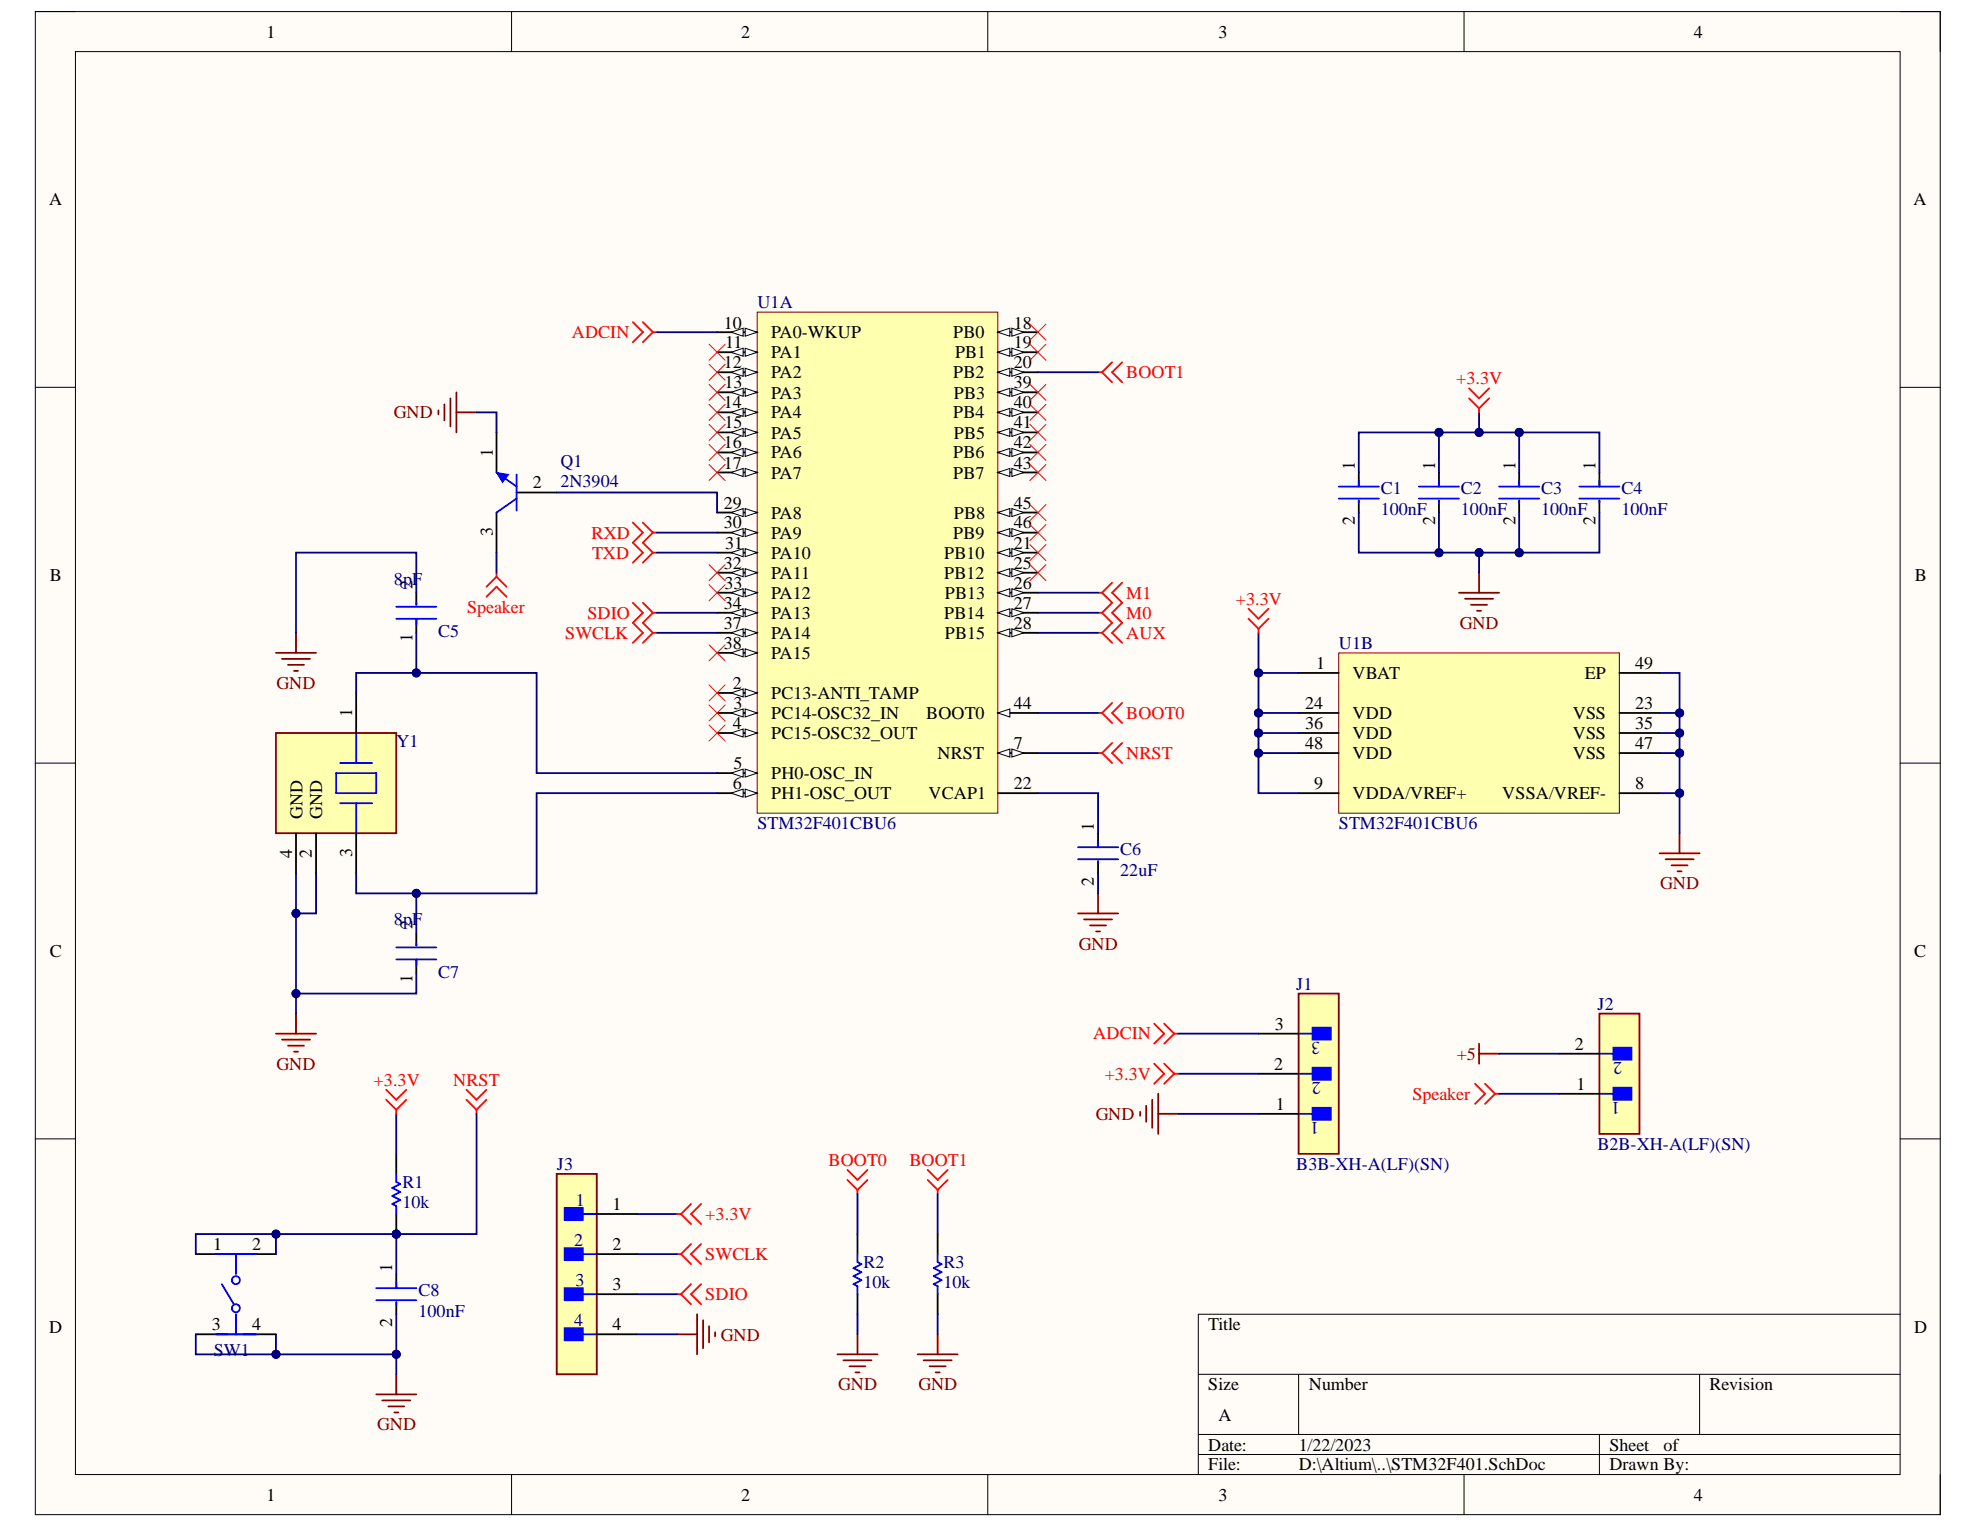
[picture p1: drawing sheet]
<svg xmlns="http://www.w3.org/2000/svg" width="279mm" height="216mm" viewBox="0 0 279 216" stroke-linecap="round" stroke-linejoin="round" font-family="sans-serif">
<defs><g id="words">
<g font-size="2.5">
<text x="37.6" y="5.3">1</text>
<text x="104.6" y="5.3">2</text>
<text x="171.9" y="5.3">3</text>
<text x="239" y="5.3">4</text>
<text x="6.9" y="29">A</text>
<text x="270" y="29">A</text>
<text x="102.1" y="46.4">10</text>
<text x="108.8" y="47.7">PA0-WKUP</text>
<text x="134.5" y="47.7">PB0</text>
<text x="143" y="46.4">18</text>
<text x="102.1" y="51.9">12</text>
<text x="102.3" y="49.1">11</text>
<text x="108.8" y="50.6">PA1</text>
<text x="108.8" y="53.4">PA2</text>
<text x="134.5" y="53.4">PB2</text>
<text x="134.8" y="50.6">PB1</text>
<text x="143" y="49.1">19</text>
<text x="143" y="51.9">20</text>
<text x="102.1" y="57.6">14</text>
<text x="102.2" y="54.8">13</text>
<text x="108.8" y="56.2">PA3</text>
<text x="108.8" y="59">PA4</text>
<text x="134.5" y="59">PB4</text>
<text x="134.6" y="56.2">PB3</text>
<text x="143" y="54.8">39</text>
<text x="143" y="57.6">40</text>
<text x="69.5" y="64.4" transform="rotate(-90 69.5 64.4)">1</text>
<text x="102.1" y="63.3">16</text>
<text x="102.2" y="60.5">15</text>
<text x="108.8" y="61.9">PA5</text>
<text x="108.8" y="64.7">PA6</text>
<text x="134.5" y="64.7">PB6</text>
<text x="134.6" y="61.9">PB5</text>
<text x="143" y="60.5">41</text>
<text x="143" y="63.3">42</text>
<text x="75.2" y="68.9">2</text>
<text x="102.1" y="66.1">17</text>
<text x="102.1" y="71.8">29</text>
<text x="108.8" y="67.6">PA7</text>
<text x="134.5" y="67.6">PB7</text>
<text x="143" y="66.1">43</text>
<text x="143" y="71.8">45</text>
<text x="191.2" y="66.4" transform="rotate(-90 191.2 66.4)">1</text>
<text x="202.5" y="66.4" transform="rotate(-90 202.5 66.4)">1</text>
<text x="213.8" y="66.4" transform="rotate(-90 213.8 66.4)">1</text>
<text x="225.2" y="66.4" transform="rotate(-90 225.2 66.4)">1</text>
<text x="69.5" y="75.7" transform="rotate(-90 69.5 75.7)">3</text>
<text x="102.1" y="74.6">30</text>
<text x="102.3" y="77.4">31</text>
<text x="108.8" y="73.2">PA8</text>
<text x="108.8" y="76">PA9</text>
<text x="134.5" y="76">PB9</text>
<text x="134.6" y="73.2">PB8</text>
<text x="143" y="77.4">21</text>
<text x="143" y="74.6">46</text>
<text x="191.2" y="74.1" transform="rotate(-90 191.2 74.1)">2</text>
<text x="202.5" y="74.1" transform="rotate(-90 202.5 74.1)">2</text>
<text x="213.8" y="74.1" transform="rotate(-90 213.8 74.1)">2</text>
<text x="225.2" y="74.1" transform="rotate(-90 225.2 74.1)">2</text>
<text x="7" y="82">B</text>
<text x="58.2" y="83.1" transform="rotate(-90 58.2 83.1)">2</text>
<text x="102.1" y="80.2">32</text>
<text x="102.2" y="83.1">33</text>
<text x="108.8" y="78.9">PA10</text>
<text x="108.8" y="81.7">PA11</text>
<text x="133.2" y="78.9">PB10</text>
<text x="133.2" y="81.7">PB12</text>
<text x="143" y="80.2">25</text>
<text x="143" y="83.1">26</text>
<text x="270.2" y="82">B</text>
<text x="102.1" y="85.9">34</text>
<text x="102.1" y="88.8">37</text>
<text x="108.8" y="84.5">PA12</text>
<text x="108.8" y="87.3">PA13</text>
<text x="133.2" y="87.3">PB14</text>
<text x="133.3" y="84.5">PB13</text>
<text x="143" y="85.9">27</text>
<text x="143" y="88.8">28</text>
<text x="58.2" y="90.5" transform="rotate(-90 58.2 90.5)">1</text>
<text x="102.1" y="91.5">38</text>
<text x="108.8" y="90.2">PA14</text>
<text x="108.8" y="93">PA15</text>
<text x="133.3" y="90.2">PB15</text>
<text x="185.7" y="94.4">1</text>
<text x="190.9" y="95.8">VBAT</text>
<text x="223.6" y="95.8">EP</text>
<text x="230.7" y="94.4">49</text>
<text x="49.7" y="101.2" transform="rotate(-90 49.7 101.2)">1</text>
<text x="103.4" y="97.2">2</text>
<text x="103.5" y="100.1">3</text>
<text x="108.8" y="98.6">PC13-ANTI_TAMP</text>
<text x="108.8" y="101.5">PC14-OSC32_IN</text>
<text x="130.7" y="101.5">BOOT0</text>
<text x="143" y="100.1">44</text>
<text x="184.2" y="100.1">24</text>
<text x="190.9" y="101.5">VDD</text>
<text x="222" y="101.5">VSS</text>
<text x="230.7" y="100.1">23</text>
<text x="103.4" y="102.9">4</text>
<text x="108.8" y="104.3">PC15-OSC32_OUT</text>
<text x="132.3" y="107.2">NRST</text>
<text x="143" y="105.7">7</text>
<text x="184.2" y="102.9">36</text>
<text x="184.2" y="105.7">48</text>
<text x="190.9" y="104.3">VDD</text>
<text x="190.9" y="107.2">VDD</text>
<text x="222" y="104.3">VSS</text>
<text x="222" y="107.2">VSS</text>
<text x="230.7" y="102.9">35</text>
<text x="230.7" y="105.7">47</text>
<text x="103.4" y="111.4">6</text>
<text x="103.5" y="108.5">5</text>
<text x="108.8" y="109.9">PH0-OSC_IN</text>
<text x="108.8" y="112.7">PH1-OSC_OUT</text>
<text x="131" y="112.7">VCAP1</text>
<text x="143" y="111.4">22</text>
<text x="185.5" y="111.4">9</text>
<text x="190.9" y="112.7">VDDA/VREF+</text>
<text x="212" y="112.7">VSSA/VREF-</text>
<text x="230.7" y="111.4">8</text>
<text x="42.7" y="115.6" transform="rotate(-90 42.7 115.6)">GND</text>
<text x="45.5" y="115.6" transform="rotate(-90 45.5 115.6)">GND</text>
<text x="154.4" y="117.3" transform="rotate(-90 154.4 117.3)">1</text>
<text x="41.2" y="121" transform="rotate(-90 41.2 121)">4</text>
<text x="44" y="121" transform="rotate(-90 44 121)">2</text>
<text x="49.7" y="120.9" transform="rotate(-90 49.7 120.9)">3</text>
<text x="154.4" y="125" transform="rotate(-90 154.4 125)">2</text>
<text x="58.2" y="131.1" transform="rotate(-90 58.2 131.1)">2</text>
<text x="7" y="135">C</text>
<text x="270.1" y="135">C</text>
<text x="58.2" y="138.7" transform="rotate(-90 58.2 138.7)">1</text>
<text x="179.9" y="145.3">3</text>
<text x="222.2" y="148.1">2</text>
<text x="179.8" y="151">2</text>
<text x="222.5" y="153.8">1</text>
<text x="180" y="156.6">1</text>
<text x="86.4" y="170.8">1</text>
<text x="30.1" y="176.4">1</text>
<text x="35.6" y="176.4">2</text>
<text x="55.3" y="179.5" transform="rotate(-90 55.3 179.5)">1</text>
<text x="86.4" y="176.4">2</text>
<text x="86.4" y="182.1">3</text>
<text x="6.9" y="188.1">D</text>
<text x="29.9" y="187.7">3</text>
<text x="35.6" y="187.7">4</text>
<text x="55.3" y="187.2" transform="rotate(-90 55.3 187.2)">2</text>
<text x="86.4" y="187.7">4</text>
<text x="170.5" y="187.7">Title</text>
<text x="270.1" y="188.1">D</text>
<text x="170.5" y="196.2">Size</text>
<text x="184.7" y="196.2">Number</text>
<text x="241.2" y="196.2">Revision</text>
<text x="171.9" y="200.5">A</text>
<text x="170.5" y="204.7">Date:</text>
<text x="170.5" y="207.5">File:</text>
<text x="183.3" y="204.7">1/22/2023</text>
<text x="183.3" y="207.5">D:\Altium\..\STM32F401.SchDoc</text>
<text x="227.1" y="204.7">Sheet</text>
<text x="227.1" y="207.5">Drawn By:</text>
<text x="234.7" y="204.7">of</text>
<text x="37.6" y="211.8">1</text>
<text x="104.6" y="211.8">2</text>
<text x="171.9" y="211.8">3</text>
<text x="239" y="211.8">4</text>
</g>
<g font-size="2.5" fill="#f00">
<text x="80.7" y="47.7">ADCIN</text>
<text x="158.9" y="53.4">BOOT1</text>
<text x="205.5" y="54.2">+3.3V</text>
<text x="83.5" y="76">RXD</text>
<text x="83.6" y="78.9">TXD</text>
<text x="65.9" y="86.5">Speaker</text>
<text x="82.9" y="87.3">SDIO</text>
<text x="158.9" y="84.5">M1</text>
<text x="158.9" y="87.3">M0</text>
<text x="174.4" y="85.4">+3.3V</text>
<text x="79.8" y="90.2">SWCLK</text>
<text x="158.9" y="90.2">AUX</text>
<text x="158.9" y="101.5">BOOT0</text>
<text x="158.9" y="107.2">NRST</text>
<text x="154.3" y="146.7">ADCIN</text>
<text x="52.7" y="153.2">+3.3V</text>
<text x="64" y="153.2">NRST</text>
<text x="155.9" y="152.3">+3.3V</text>
<text x="199.3" y="155.2">Speaker</text>
<text x="116.9" y="164.5">BOOT0</text>
<text x="128.3" y="164.5">BOOT1</text>
<text x="99.5" y="172.2">+3.3V</text>
<text x="99.5" y="177.8">SWCLK</text>
<text x="99.5" y="183.5">SDIO</text>
</g>
<g font-size="2.5" fill="#000080">
<text x="106.9" y="43.5">U1A</text>
<text x="79.1" y="65.9">Q1</text>
<text x="79.1" y="68.7">2N3904</text>
<text x="194.8" y="69.8">C1</text>
<text x="206.2" y="69.8">C2</text>
<text x="217.5" y="69.8">C3</text>
<text x="228.8" y="69.8">C4</text>
<text x="194.8" y="72.6">100nF</text>
<text x="206.2" y="72.6">100nF</text>
<text x="217.5" y="72.6">100nF</text>
<text x="228.8" y="72.6">100nF</text>
<text x="55.6" y="82.5">8pF</text>
<text x="61.8" y="89.9">C5</text>
<text x="188.9" y="91.5">U1B</text>
<text x="55.9" y="105.4">Y1</text>
<text x="106.9" y="117">STM32F401CBU6</text>
<text x="188.9" y="117">STM32F401CBU6</text>
<text x="158.1" y="120.7">C6</text>
<text x="158.1" y="123.5">22uF</text>
<text x="55.6" y="130.6">8pF</text>
<text x="61.8" y="138">C7</text>
<text x="182.9" y="139.7">J1</text>
<text x="225.4" y="142.5">J2</text>
<text x="186.3" y="147" transform="rotate(-180 186.3 147)">3</text>
<text x="228.9" y="149.8" transform="rotate(-180 228.9 149.8)">2</text>
<text x="186.4" y="152.7" transform="rotate(-180 186.4 152.7)">2</text>
<text x="228.6" y="155.5" transform="rotate(-180 228.6 155.5)">1</text>
<text x="186.1" y="158.3" transform="rotate(-180 186.1 158.3)">1</text>
<text x="56.8" y="167.6">R1</text>
<text x="78.6" y="165.1">J3</text>
<text x="182.9" y="165.1">B3B-XH-A(LF)(SN)</text>
<text x="225.4" y="162.3">B2B-XH-A(LF)(SN)</text>
<text x="56.8" y="170.5">10k</text>
<text x="81.3" y="170.2">1</text>
<text x="81" y="175.8">2</text>
<text x="121.8" y="178.9">R2</text>
<text x="133.2" y="178.9">R3</text>
<text x="59.1" y="182.9">C8</text>
<text x="59.1" y="185.8">100nF</text>
<text x="81.2" y="181.5">3</text>
<text x="121.8" y="181.8">10k</text>
<text x="133.2" y="181.8">10k</text>
<text x="30.2" y="191.4">SW1</text>
<text x="81" y="187.1">4</text>
</g>
<g font-size="2.5" fill="#800000">
<text x="55.6" y="59">GND</text>
<text x="206" y="88.8">GND</text>
<text x="39" y="97.2">GND</text>
<text x="234.3" y="125.5">GND</text>
<text x="152.3" y="134">GND</text>
<text x="205.6" y="149.6">+5</text>
<text x="39" y="151">GND</text>
<text x="154.6" y="158">GND</text>
<text x="101.7" y="189.2">GND</text>
<text x="118.3" y="196.2">GND</text>
<text x="129.6" y="196.2">GND</text>
<text x="53.2" y="201.8">GND</text>
</g>
</g></defs>
<path d="M5 1.6h268.8v212.1h-268.8z" fill-rule="evenodd" fill="#fffcf8"/>
<path d="M5 1.6h268.8v212.1h-268.8z" fill="none" stroke="#000" stroke-width=".14"/>
<path d="M10.6 7.3h257.5v200.8h-257.5z" fill-rule="evenodd" fill="#fffcf8"/>
<g fill="none" stroke="#000" stroke-width=".14">
<path d="M5 1.6h5.6M10.6 7.3h257.5v200.8h-257.5zM72.2 1.6v5.7M139.4 1.6v5.7M206.6 1.6v5.7M268.1 1.6h5.7v5.7M5 54.7h5.6M268.1 54.7h5.7M5 107.7h5.6M268.1 107.7h5.7M5 160.7h5.6M268.1 160.7h5.7"/>
<path d="M169.1 193.9h99M183.2 193.9v8.5M239.8 193.9v8.5M268.1 185.5h-99v22.6M72.2 208.1v5.6M139.4 208.1v5.6M169.1 202.4h99M169.1 205.2h99M206.6 208.1v5.6M225.7 202.4v5.7M273.8 208.1v5.6"/>
</g>
<path d="M106.8 44h34v70.7h-34z" fill-rule="evenodd" fill="#ffffb0"/>
<path d="M106.8 44h34v70.7h-34z" fill="none" stroke="#800000" stroke-width=".14"/>
<path d="M101.2 46.9h5.6" fill="none" stroke="#000" stroke-width=".25"/>
<path d="M105.2 46.3l1.6 .6-1.6 .5z" fill="#f8fcff"/>
<path d="M105.2 46.3l1.6 .6-1.6 .5z" fill="none" stroke="#000" stroke-width=".14"/>
<path d="M103.2 46.9l1.7-.6v1.1z" fill="#f8fcff"/>
<path d="M103.2 46.9l1.7-.6v1.1z" fill="none" stroke="#000" stroke-width=".14"/>
<path d="M101.2 49.7h5.6" fill="none" stroke="#000" stroke-width=".25"/>
<path d="M105.2 49.1l1.6 .6-1.6 .6z" fill="#f8fcff"/>
<path d="M105.2 49.1l1.6 .6-1.6 .6z" fill="none" stroke="#000" stroke-width=".14"/>
<path d="M103.2 49.7l1.7-.6v1.2z" fill="#f8fcff"/>
<path d="M103.2 49.7l1.7-.6v1.2z" fill="none" stroke="#000" stroke-width=".14"/>
<path d="M101.2 52.5h5.6" fill="none" stroke="#000" stroke-width=".25"/>
<path d="M105.2 52l1.6 .5-1.6 .6z" fill="#f8fcff"/>
<path d="M105.2 52l1.6 .5-1.6 .6z" fill="none" stroke="#000" stroke-width=".14"/>
<path d="M103.2 52.5l1.7-.5v1.1z" fill="#f8fcff"/>
<path d="M103.2 52.5l1.7-.5v1.1z" fill="none" stroke="#000" stroke-width=".14"/>
<path d="M101.2 55.4h5.6" fill="none" stroke="#000" stroke-width=".25"/>
<path d="M105.2 54.8l1.6 .6-1.6 .5z" fill="#f8fcff"/>
<path d="M105.2 54.8l1.6 .6-1.6 .5z" fill="none" stroke="#000" stroke-width=".14"/>
<path d="M103.2 55.4l1.7-.6v1.1z" fill="#f8fcff"/>
<path d="M103.2 55.4l1.7-.6v1.1z" fill="none" stroke="#000" stroke-width=".14"/>
<path d="M101.2 58.2h5.6" fill="none" stroke="#000" stroke-width=".25"/>
<path d="M105.2 57.6l1.6 .6-1.6 .6z" fill="#f8fcff"/>
<path d="M105.2 57.6l1.6 .6-1.6 .6z" fill="none" stroke="#000" stroke-width=".14"/>
<path d="M103.2 58.2l1.7-.6v1.2z" fill="#f8fcff"/>
<path d="M103.2 58.2l1.7-.6v1.2z" fill="none" stroke="#000" stroke-width=".14"/>
<path d="M101.2 61h5.6" fill="none" stroke="#000" stroke-width=".25"/>
<path d="M105.2 60.5l1.6 .5-1.6 .6z" fill="#f8fcff"/>
<path d="M105.2 60.5l1.6 .5-1.6 .6z" fill="none" stroke="#000" stroke-width=".14"/>
<path d="M103.2 61l1.7-.5v1.1z" fill="#f8fcff"/>
<path d="M103.2 61l1.7-.5v1.1z" fill="none" stroke="#000" stroke-width=".14"/>
<path d="M101.2 63.8h5.6" fill="none" stroke="#000" stroke-width=".25"/>
<path d="M105.2 63.3l1.6 .5-1.6 .6z" fill="#f8fcff"/>
<path d="M105.2 63.3l1.6 .5-1.6 .6z" fill="none" stroke="#000" stroke-width=".14"/>
<path d="M103.2 63.8l1.7-.5v1.1z" fill="#f8fcff"/>
<path d="M103.2 63.8l1.7-.5v1.1z" fill="none" stroke="#000" stroke-width=".14"/>
<path d="M101.2 66.7h5.6" fill="none" stroke="#000" stroke-width=".25"/>
<path d="M105.2 66.1l1.6 .6-1.6 .5z" fill="#f8fcff"/>
<path d="M105.2 66.1l1.6 .6-1.6 .5z" fill="none" stroke="#000" stroke-width=".14"/>
<path d="M103.2 66.7l1.7-.6v1.1z" fill="#f8fcff"/>
<path d="M103.2 66.7l1.7-.6v1.1z" fill="none" stroke="#000" stroke-width=".14"/>
<path d="M101.2 72.3h5.6" fill="none" stroke="#000" stroke-width=".25"/>
<path d="M105.2 71.8l1.6 .5-1.6 .6z" fill="#f8fcff"/>
<path d="M105.2 71.8l1.6 .5-1.6 .6z" fill="none" stroke="#000" stroke-width=".14"/>
<path d="M103.2 72.3l1.7-.5v1.1z" fill="#f8fcff"/>
<path d="M103.2 72.3l1.7-.5v1.1z" fill="none" stroke="#000" stroke-width=".14"/>
<path d="M101.2 75.2h5.6" fill="none" stroke="#000" stroke-width=".25"/>
<path d="M105.2 74.6l1.6 .6-1.6 .5z" fill="#f8fcff"/>
<path d="M105.2 74.6l1.6 .6-1.6 .5z" fill="none" stroke="#000" stroke-width=".14"/>
<path d="M103.2 75.2l1.7-.6v1.1z" fill="#f8fcff"/>
<path d="M103.2 75.2l1.7-.6v1.1z" fill="none" stroke="#000" stroke-width=".14"/>
<path d="M101.2 78h5.6" fill="none" stroke="#000" stroke-width=".25"/>
<path d="M105.2 77.4l1.6 .6-1.6 .6z" fill="#f8fcff"/>
<path d="M105.2 77.4l1.6 .6-1.6 .6z" fill="none" stroke="#000" stroke-width=".14"/>
<path d="M103.2 78l1.7-.6v1.2z" fill="#f8fcff"/>
<path d="M103.2 78l1.7-.6v1.2z" fill="none" stroke="#000" stroke-width=".14"/>
<path d="M101.2 80.8h5.6" fill="none" stroke="#000" stroke-width=".25"/>
<path d="M105.2 80.2l1.6 .6-1.6 .6z" fill="#f8fcff"/>
<path d="M105.2 80.2l1.6 .6-1.6 .6z" fill="none" stroke="#000" stroke-width=".14"/>
<path d="M103.2 80.8l1.7-.6v1.2z" fill="#f8fcff"/>
<path d="M103.2 80.8l1.7-.6v1.2z" fill="none" stroke="#000" stroke-width=".14"/>
<path d="M101.2 83.6h5.6" fill="none" stroke="#000" stroke-width=".25"/>
<path d="M105.2 83.1l1.6 .5-1.6 .6z" fill="#f8fcff"/>
<path d="M105.2 83.1l1.6 .5-1.6 .6z" fill="none" stroke="#000" stroke-width=".14"/>
<path d="M103.2 83.6l1.7-.5v1.1z" fill="#f8fcff"/>
<path d="M103.2 83.6l1.7-.5v1.1z" fill="none" stroke="#000" stroke-width=".14"/>
<path d="M101.2 86.5h5.6" fill="none" stroke="#000" stroke-width=".25"/>
<path d="M105.2 85.9l1.6 .6-1.6 .5z" fill="#f8fcff"/>
<path d="M105.2 85.9l1.6 .6-1.6 .5z" fill="none" stroke="#000" stroke-width=".14"/>
<path d="M103.2 86.5l1.7-.6v1.1z" fill="#f8fcff"/>
<path d="M103.2 86.5l1.7-.6v1.1z" fill="none" stroke="#000" stroke-width=".14"/>
<path d="M101.2 89.3h5.6" fill="none" stroke="#000" stroke-width=".25"/>
<path d="M105.2 88.7l1.6 .6-1.6 .6z" fill="#f8fcff"/>
<path d="M105.2 88.7l1.6 .6-1.6 .6z" fill="none" stroke="#000" stroke-width=".14"/>
<path d="M103.2 89.3l1.7-.6v1.2z" fill="#f8fcff"/>
<path d="M103.2 89.3l1.7-.6v1.2z" fill="none" stroke="#000" stroke-width=".14"/>
<path d="M101.2 92.1h5.6" fill="none" stroke="#000" stroke-width=".25"/>
<path d="M105.2 91.6l1.6 .5-1.6 .6z" fill="#f8fcff"/>
<path d="M105.2 91.6l1.6 .5-1.6 .6z" fill="none" stroke="#000" stroke-width=".14"/>
<path d="M103.2 92.1l1.7-.5v1.1z" fill="#f8fcff"/>
<path d="M103.2 92.1l1.7-.5v1.1z" fill="none" stroke="#000" stroke-width=".14"/>
<path d="M140.8 46.9h5.7" fill="none" stroke="#000" stroke-width=".25"/>
<path d="M140.8 46.9l1.7-.6v1.1z" fill="#f8fcff"/>
<path d="M140.8 46.9l1.7-.6v1.1z" fill="none" stroke="#000" stroke-width=".14"/>
<path d="M142.8 46.3l1.7 .6-1.7 .5z" fill="#f8fcff"/>
<path d="M142.8 46.3l1.7 .6-1.7 .5z" fill="none" stroke="#000" stroke-width=".14"/>
<path d="M140.8 49.7h5.7" fill="none" stroke="#000" stroke-width=".25"/>
<path d="M140.8 49.7l1.7-.6v1.2z" fill="#f8fcff"/>
<path d="M140.8 49.7l1.7-.6v1.2z" fill="none" stroke="#000" stroke-width=".14"/>
<path d="M142.8 49.1l1.7 .6-1.7 .6z" fill="#f8fcff"/>
<path d="M142.8 49.1l1.7 .6-1.7 .6z" fill="none" stroke="#000" stroke-width=".14"/>
<path d="M140.8 52.5h5.7" fill="none" stroke="#000" stroke-width=".25"/>
<path d="M140.8 52.5l1.7-.5v1.1z" fill="#f8fcff"/>
<path d="M140.8 52.5l1.7-.5v1.1z" fill="none" stroke="#000" stroke-width=".14"/>
<path d="M142.8 52l1.7 .5-1.7 .6z" fill="#f8fcff"/>
<path d="M142.8 52l1.7 .5-1.7 .6z" fill="none" stroke="#000" stroke-width=".14"/>
<path d="M140.8 78h5.7" fill="none" stroke="#000" stroke-width=".25"/>
<path d="M140.8 78l1.7-.6v1.2z" fill="#f8fcff"/>
<path d="M140.8 78l1.7-.6v1.2z" fill="none" stroke="#000" stroke-width=".14"/>
<path d="M142.8 77.4l1.7 .6-1.7 .6z" fill="#f8fcff"/>
<path d="M142.8 77.4l1.7 .6-1.7 .6z" fill="none" stroke="#000" stroke-width=".14"/>
<path d="M140.8 80.8h5.7" fill="none" stroke="#000" stroke-width=".25"/>
<path d="M140.8 80.8l1.7-.6v1.2z" fill="#f8fcff"/>
<path d="M140.8 80.8l1.7-.6v1.2z" fill="none" stroke="#000" stroke-width=".14"/>
<path d="M142.8 80.2l1.7 .6-1.7 .6z" fill="#f8fcff"/>
<path d="M142.8 80.2l1.7 .6-1.7 .6z" fill="none" stroke="#000" stroke-width=".14"/>
<path d="M140.8 83.6h5.7" fill="none" stroke="#000" stroke-width=".25"/>
<path d="M140.8 83.6l1.7-.5v1.1z" fill="#f8fcff"/>
<path d="M140.8 83.6l1.7-.5v1.1z" fill="none" stroke="#000" stroke-width=".14"/>
<path d="M142.8 83.1l1.7 .5-1.7 .6z" fill="#f8fcff"/>
<path d="M142.8 83.1l1.7 .5-1.7 .6z" fill="none" stroke="#000" stroke-width=".14"/>
<path d="M140.8 86.5h5.7" fill="none" stroke="#000" stroke-width=".25"/>
<path d="M140.8 86.5l1.7-.6v1.1z" fill="#f8fcff"/>
<path d="M140.8 86.5l1.7-.6v1.1z" fill="none" stroke="#000" stroke-width=".14"/>
<path d="M142.8 85.9l1.7 .6-1.7 .5z" fill="#f8fcff"/>
<path d="M142.8 85.9l1.7 .6-1.7 .5z" fill="none" stroke="#000" stroke-width=".14"/>
<path d="M140.8 89.3h5.7" fill="none" stroke="#000" stroke-width=".25"/>
<path d="M140.8 89.3l1.7-.6v1.2z" fill="#f8fcff"/>
<path d="M140.8 89.3l1.7-.6v1.2z" fill="none" stroke="#000" stroke-width=".14"/>
<path d="M142.8 88.7l1.7 .6-1.7 .6z" fill="#f8fcff"/>
<path d="M142.8 88.7l1.7 .6-1.7 .6z" fill="none" stroke="#000" stroke-width=".14"/>
<path d="M140.8 55.4h5.7" fill="none" stroke="#000" stroke-width=".25"/>
<path d="M140.8 55.4l1.7-.6v1.1z" fill="#f8fcff"/>
<path d="M140.8 55.4l1.7-.6v1.1z" fill="none" stroke="#000" stroke-width=".14"/>
<path d="M142.8 54.8l1.7 .6-1.7 .5z" fill="#f8fcff"/>
<path d="M142.8 54.8l1.7 .6-1.7 .5z" fill="none" stroke="#000" stroke-width=".14"/>
<path d="M140.8 58.2h5.7" fill="none" stroke="#000" stroke-width=".25"/>
<path d="M140.8 58.2l1.7-.6v1.2z" fill="#f8fcff"/>
<path d="M140.8 58.2l1.7-.6v1.2z" fill="none" stroke="#000" stroke-width=".14"/>
<path d="M142.8 57.6l1.7 .6-1.7 .6z" fill="#f8fcff"/>
<path d="M142.8 57.6l1.7 .6-1.7 .6z" fill="none" stroke="#000" stroke-width=".14"/>
<path d="M140.8 61h5.7" fill="none" stroke="#000" stroke-width=".25"/>
<path d="M140.8 61l1.7-.5v1.1z" fill="#f8fcff"/>
<path d="M140.8 61l1.7-.5v1.1z" fill="none" stroke="#000" stroke-width=".14"/>
<path d="M142.8 60.5l1.7 .5-1.7 .6z" fill="#f8fcff"/>
<path d="M142.8 60.5l1.7 .5-1.7 .6z" fill="none" stroke="#000" stroke-width=".14"/>
<path d="M140.8 63.8h5.7" fill="none" stroke="#000" stroke-width=".25"/>
<path d="M140.8 63.8l1.7-.5v1.1z" fill="#f8fcff"/>
<path d="M140.8 63.8l1.7-.5v1.1z" fill="none" stroke="#000" stroke-width=".14"/>
<path d="M142.8 63.3l1.7 .5-1.7 .6z" fill="#f8fcff"/>
<path d="M142.8 63.3l1.7 .5-1.7 .6z" fill="none" stroke="#000" stroke-width=".14"/>
<path d="M140.8 66.7h5.7" fill="none" stroke="#000" stroke-width=".25"/>
<path d="M140.8 66.7l1.7-.6v1.1z" fill="#f8fcff"/>
<path d="M140.8 66.7l1.7-.6v1.1z" fill="none" stroke="#000" stroke-width=".14"/>
<path d="M142.8 66.1l1.7 .6-1.7 .5z" fill="#f8fcff"/>
<path d="M142.8 66.1l1.7 .6-1.7 .5z" fill="none" stroke="#000" stroke-width=".14"/>
<path d="M140.8 72.3h5.7" fill="none" stroke="#000" stroke-width=".25"/>
<path d="M140.8 72.3l1.7-.5v1.1z" fill="#f8fcff"/>
<path d="M140.8 72.3l1.7-.5v1.1z" fill="none" stroke="#000" stroke-width=".14"/>
<path d="M142.8 71.8l1.7 .5-1.7 .6z" fill="#f8fcff"/>
<path d="M142.8 71.8l1.7 .5-1.7 .6z" fill="none" stroke="#000" stroke-width=".14"/>
<path d="M140.8 75.2h5.7" fill="none" stroke="#000" stroke-width=".25"/>
<path d="M140.8 75.2l1.7-.6v1.1z" fill="#f8fcff"/>
<path d="M140.8 75.2l1.7-.6v1.1z" fill="none" stroke="#000" stroke-width=".14"/>
<path d="M142.8 74.6l1.7 .6-1.7 .5z" fill="#f8fcff"/>
<path d="M142.8 74.6l1.7 .6-1.7 .5z" fill="none" stroke="#000" stroke-width=".14"/>
<path d="M101.2 97.8h5.6" fill="none" stroke="#000" stroke-width=".25"/>
<path d="M105.2 97.2l1.6 .6-1.6 .5z" fill="#f8fcff"/>
<path d="M105.2 97.2l1.6 .6-1.6 .5z" fill="none" stroke="#000" stroke-width=".14"/>
<path d="M103.2 97.8l1.7-.6v1.1z" fill="#f8fcff"/>
<path d="M103.2 97.8l1.7-.6v1.1z" fill="none" stroke="#000" stroke-width=".14"/>
<path d="M101.2 100.6h5.6" fill="none" stroke="#000" stroke-width=".25"/>
<path d="M105.2 100l1.6 .6-1.6 .6z" fill="#f8fcff"/>
<path d="M105.2 100l1.6 .6-1.6 .6z" fill="none" stroke="#000" stroke-width=".14"/>
<path d="M103.2 100.6l1.7-.6v1.2z" fill="#f8fcff"/>
<path d="M103.2 100.6l1.7-.6v1.2z" fill="none" stroke="#000" stroke-width=".14"/>
<path d="M101.2 103.4h5.6" fill="none" stroke="#000" stroke-width=".25"/>
<path d="M105.2 102.9l1.6 .5-1.6 .6z" fill="#f8fcff"/>
<path d="M105.2 102.9l1.6 .5-1.6 .6z" fill="none" stroke="#000" stroke-width=".14"/>
<path d="M103.2 103.4l1.7-.5v1.1z" fill="#f8fcff"/>
<path d="M103.2 103.4l1.7-.5v1.1z" fill="none" stroke="#000" stroke-width=".14"/>
<path d="M101.2 109.1h5.6" fill="none" stroke="#000" stroke-width=".25"/>
<path d="M105.2 108.5l1.6 .6-1.6 .6z" fill="#f8fcff"/>
<path d="M105.2 108.5l1.6 .6-1.6 .6z" fill="none" stroke="#000" stroke-width=".14"/>
<path d="M103.2 109.1l1.7-.6v1.2z" fill="#f8fcff"/>
<path d="M103.2 109.1l1.7-.6v1.2z" fill="none" stroke="#000" stroke-width=".14"/>
<path d="M101.2 111.9h5.6" fill="none" stroke="#000" stroke-width=".25"/>
<path d="M105.2 111.4l1.6 .5-1.6 .6z" fill="#f8fcff"/>
<path d="M105.2 111.4l1.6 .5-1.6 .6z" fill="none" stroke="#000" stroke-width=".14"/>
<path d="M103.2 111.9l1.7-.5v1.1z" fill="#f8fcff"/>
<path d="M103.2 111.9l1.7-.5v1.1z" fill="none" stroke="#000" stroke-width=".14"/>
<path d="M140.8 106.3h5.7" fill="none" stroke="#000" stroke-width=".25"/>
<path d="M140.8 106.3l1.7-.6v1.1z" fill="#f8fcff"/>
<path d="M140.8 106.3l1.7-.6v1.1z" fill="none" stroke="#000" stroke-width=".14"/>
<path d="M142.8 105.7l1.7 .6-1.7 .5z" fill="#f8fcff"/>
<path d="M142.8 105.7l1.7 .6-1.7 .5z" fill="none" stroke="#000" stroke-width=".14"/>
<path d="M140.8 111.9h5.7M140.8 100.6h5.7" fill="none" stroke="#000" stroke-width=".25"/>
<path d="M140.8 100.6l1.7-.6v1.2z" fill="#f8fcff"/>
<path d="M140.8 100.6l1.7-.6v1.2z" fill="none" stroke="#000" stroke-width=".14"/>
<path d="M188.9 92.1h39.6v22.7h-39.6z" fill-rule="evenodd" fill="#ffffb0"/>
<path d="M188.9 92.1h39.6v22.7h-39.6z" fill="none" stroke="#800000" stroke-width=".14"/>
<g fill="none" stroke="#000" stroke-width=".25">
<path d="M191.7 66.7v2M191.7 70.6v1.7M203.1 66.7v2M203.1 70.6v1.7M214.4 66.7v2M214.4 70.6v1.7M225.7 66.7v2M225.7 70.6v1.7M183.2 95h5.7M228.5 95h5.7M183.2 111.9h5.7M183.2 100.6h5.7"/>
<path d="M183.2 103.4h5.7M183.2 106.3h5.7M228.5 111.9h5.7M228.5 100.6h5.7M228.5 103.4h5.7M228.5 106.3h5.7"/>
</g>
<path d="M205.9 83.6h5.6M206.7 84.5h4M207.6 85.3h2.2M208.4 86.2h.6M208.7 80.8v2.8M237 117.6v2.8M234.2 120.4h5.6M235 121.3h4M235.9 122.1h2.2M236.7 123h.6" fill="none" stroke="#800000" stroke-width=".25"/>
<g fill="none" stroke="#00f" stroke-width=".25">
<path d="M188.9 68.7h5.7M188.9 70.4h5.7M191.7 67.8v.9M191.7 70.6v.3M200.2 68.7h5.7M200.2 70.4h5.7M203.1 67.8v.9M203.1 70.6v.3M211.5 68.7h5.7M211.5 70.4h5.7M214.4 67.8v.9M214.4 70.6v.3"/>
<path d="M222.9 68.7h5.6M222.9 70.4h5.6M225.7 67.8v.9M225.7 70.6v.3"/>
</g>
<path d="M38.9 103.4h17v14.2h-17z" fill-rule="evenodd" fill="#ffffb0"/>
<g fill="none" stroke="#800000" stroke-width=".25">
<path d="M38.9 92.1h5.7M39.8 93h3.9M40.6 93.8h2.3M41.5 94.7h.6M41.8 89.3v2.8M38.9 103.4h17v14.2h-17zM152.1 128.9h5.7M153 129.7h3.9M153.8 130.6h2.3M154.7 131.4h.5M154.9 126.1v2.8M38.9 145.9h5.7"/>
<path d="M39.8 146.7h3.9M40.6 147.6h2.3M41.5 148.4h.6M41.8 143v2.9"/>
</g>
<g fill="none" stroke="#00f" stroke-width=".25">
<path d="M70.1 66.7l2.8 2M72.9 70.3l-2.8 2M72.9 67v5M55.9 87.3h5.7M55.9 85.6h5.7M58.7 85.1v.2M58.7 87.3v.9M47.4 109.1h5.7v2.8h-5.7zM48 107.7h4.5M48 113.3h4.5M50.3 103.4v4.3M50.3 113.3v4.3"/>
<path d="M152.1 119.6h5.7M154.9 118.7v.9M55.9 135.4h5.7M55.9 133.7h5.7M58.7 133.1v.3M58.7 135.4v.8M152.1 121.3h5.7M154.9 121.5v.3"/>
</g>
<g fill="none" stroke="#000" stroke-width=".25">
<path d="M70.1 61v5.7M70.1 72.3v5.7M72.9 69.5h5.7M50.3 97.8v5.6M58.7 83.6v1.7M58.7 87.3v2M41.8 117.6v5.6M44.6 117.6v5.6M50.3 117.6v5.6M154.9 117.6v2M58.7 131.7v1.7M58.7 135.4v2"/>
<path d="M154.9 121.5v1.7"/>
</g>
<g fill="none" stroke="#f00" stroke-width=".25">
<path d="M154.9 52.5h.6M155.5 52.5l1.4 1.4M156.9 51.1l-1.4 1.4M158.3 51.1l-1.4 1.4 1.4 1.4M89.3 85.1l1.4 1.4-1.4 1.4 1.4 1.4-1.4 1.4M90.7 85.1l1.4 1.4M92.1 86.5h.6M92.1 89.3h.6M92.1 86.5l-1.4 1.4 1.4 1.4M92.1 89.3l-1.4 1.4M154.9 83.6h.6M154.9 86.5h.6"/>
<path d="M154.9 89.3h.6M155.5 83.6l1.4 1.5-1.4 1.4M155.5 86.5l1.4 1.4-1.4 1.4M155.5 89.3l1.4 1.4M156.9 99.2l-1.4 1.4M156.9 82.2l-1.4 1.4M158.3 99.2l-1.4 1.4 1.4 1.4M158.3 82.2l-1.4 1.4 1.4 1.5-1.4 1.4 1.4 1.4-1.4 1.4 1.4 1.4M154.9 100.6h.6M154.9 106.3h.6M155.5 100.6l1.4 1.4M155.5 106.3l1.4 1.4"/>
<path d="M156.9 104.9l-1.4 1.4M158.3 104.9l-1.4 1.4 1.4 1.4"/>
</g>
<path d="M70.1 66.7l1.7 .3-.9 1.1z" fill="#00f"/>
<path d="M70.1 66.7l1.7 .3-.9 1.1z" fill="none" stroke="#00f" stroke-width=".14"/>
<g fill="none" stroke="#800000" stroke-width=".25">
<path d="M61.9 57.9v.6M62.7 57.1v2.2M63.6 56.2v4M64.4 55.4v5.6M64.4 58.2h2.8M118.2 191.1h5.6M119 192h4M119.9 192.8h2.2M120.7 193.7h.6M121 188.3v2.8M129.5 191.1h5.6M130.3 192h4"/>
<path d="M131.2 192.8h2.3M132 193.7h.6M132.3 188.3v2.8"/>
</g>
<g fill="none" stroke="#f00" stroke-width=".25">
<path d="M89.3 45.5l1.4 1.4-1.4 1.4M90.7 45.5l1.4 1.4M92.1 46.9l-1.4 1.4M92.1 46.9h.6M68.6 84.2l1.5-1.4 1.4 1.4M70.1 81.4l-1.5 1.4M70.1 81.4l1.4 1.4M70.1 80.8v.6M119.6 165.1l1.4 1.4 1.4-1.4M119.6 166.5l1.4 1.4M121 167.9v.6M122.4 166.5l-1.4 1.4"/>
<path d="M130.9 165.1l1.4 1.4 1.4-1.4M130.9 166.5l1.4 1.4M132.3 167.9v.6M133.7 166.5l-1.4 1.4"/>
</g>
<path d="M55.9 179.8v2M121 174.1v2.9M132.3 174.1v2.9M55.9 183.8v1.7M121 182.6v2.9M132.3 182.6v2.9" fill="none" stroke="#000" stroke-width=".25"/>
<path d="M121 177v1.1l.6 .3-1.2 .6 1.2 .5-1.2 .6 1.2 .5-1.2 .6 .6 .3v1.1M132.3 177v1.1l.6 .3-1.1 .6 1.1 .5-1.1 .6 1.1 .5-1.1 .6 .5 .3v1.1M53.1 181.8h5.7M53.1 183.5h5.7M55.9 180.9v.9M55.9 183.8v.2" fill="none" stroke="#00f" stroke-width=".25"/>
<circle cx="55.9" cy="174.1" r=".57" fill="#000080"/>
<circle cx="55.9" cy="174.1" r=".57" fill="none" stroke="#000080" stroke-width=".14"/>
<path d="M55.9 162.8v2.9M55.9 171.3v2.8" fill="none" stroke="#000" stroke-width=".25"/>
<circle cx="55.9" cy="174.1" r=".57" fill="#000080"/>
<circle cx="55.9" cy="174.1" r=".57" fill="none" stroke="#000080" stroke-width=".14"/>
<g fill="none" stroke="#00f" stroke-width=".25">
<path d="M30.5 177h5.6M33.3 177v2.8M55.9 165.7v1.1l.6 .3-1.1 .5 1.1 .6-1.1 .6 1.1 .5-1.1 .6 .5 .3v1.1M30.5 188.3h5.6M31.3 181.2l1.7 2.8M33.3 185.5v2.8"/>
<circle cx="33.3" cy="180.6" r=".57"/>
<circle cx="33.3" cy="184.6" r=".57"/>
</g>
<path d="M53.1 196.8h5.7M53.9 197.6h4M54.8 198.5h2.3M55.6 199.3h.6M55.9 193.9v2.9" fill="none" stroke="#800000" stroke-width=".25"/>
<path d="M27.6 177h11.3M27.6 188.3h11.3" fill="none" stroke="#000" stroke-width=".25"/>
<path d="M78.6 165.7h5.6v28.2h-5.6z" fill-rule="evenodd" fill="#ffffb0"/>
<path d="M78.6 165.7h5.6v28.2h-5.6z" fill="none" stroke="#800000" stroke-width=".25"/>
<path d="M79.7 170.5h2.5v1.7h-2.5z" fill-rule="evenodd" fill="#00f"/>
<path d="M79.7 170.5h2.5v1.7h-2.5zM82.2 171.3h2" fill="none" stroke="#00f" stroke-width=".25"/>
<path d="M79.7 176.1h2.5v1.7h-2.5z" fill-rule="evenodd" fill="#00f"/>
<path d="M79.7 176.1h2.5v1.7h-2.5zM82.2 177h2" fill="none" stroke="#00f" stroke-width=".25"/>
<path d="M79.7 181.8h2.5v1.7h-2.5z" fill-rule="evenodd" fill="#00f"/>
<path d="M79.7 181.8h2.5v1.7h-2.5zM82.2 182.6h2" fill="none" stroke="#00f" stroke-width=".25"/>
<path d="M79.7 187.4h2.5v1.7h-2.5z" fill-rule="evenodd" fill="#00f"/>
<path d="M79.7 187.4h2.5v1.7h-2.5zM82.2 188.3h2" fill="none" stroke="#00f" stroke-width=".25"/>
<path d="M84.2 171.3h5.7M84.2 177h5.7M84.2 182.6h5.7M84.2 188.3h5.7" fill="none" stroke="#000" stroke-width=".25"/>
<path d="M95.5 188.3h2.9M98.4 185.5v5.6M99.2 186.3v4M100.1 187.1v2.3M100.9 188v.6" fill="none" stroke="#800000" stroke-width=".25"/>
<path d="M95.5 177h.6M96.1 177l1.4 1.4M97.5 175.6l-1.4 1.4M98.9 175.6l-1.4 1.4 1.4 1.4M95.5 182.6h.6M96.1 182.6l1.4 1.4M97.5 181.2l-1.4 1.4M98.9 181.2l-1.4 1.4 1.4 1.4" fill="none" stroke="#f00" stroke-width=".25"/>
<path d="M183.2 100.6h-5.6v5.7h5.6" fill="none" stroke="#000080" stroke-width=".25"/>
<circle cx="177.6" cy="100.6" r=".57" fill="#000080"/>
<circle cx="177.6" cy="100.6" r=".57" fill="none" stroke="#000080" stroke-width=".14"/>
<circle cx="177.6" cy="103.4" r=".57" fill="#000080"/>
<circle cx="177.6" cy="103.4" r=".57" fill="none" stroke="#000080" stroke-width=".14"/>
<circle cx="177.6" cy="106.3" r=".57" fill="#000080"/>
<circle cx="177.6" cy="106.3" r=".57" fill="none" stroke="#000080" stroke-width=".14"/>
<path d="M177.6 103.4h5.6" fill="none" stroke="#000080" stroke-width=".25"/>
<circle cx="177.6" cy="103.4" r=".57" fill="#000080"/>
<circle cx="177.6" cy="103.4" r=".57" fill="none" stroke="#000080" stroke-width=".14"/>
<path d="M177.6 106.3v5.6h5.6" fill="none" stroke="#000080" stroke-width=".25"/>
<circle cx="177.6" cy="106.3" r=".57" fill="#000080"/>
<circle cx="177.6" cy="106.3" r=".57" fill="none" stroke="#000080" stroke-width=".14"/>
<path d="M234.2 100.6h2.8v5.7h-2.8" fill="none" stroke="#000080" stroke-width=".25"/>
<circle cx="237" cy="100.6" r=".56" fill="#000080"/>
<circle cx="237" cy="100.6" r=".56" fill="none" stroke="#000080" stroke-width=".14"/>
<circle cx="237" cy="103.4" r=".56" fill="#000080"/>
<circle cx="237" cy="103.4" r=".56" fill="none" stroke="#000080" stroke-width=".14"/>
<circle cx="237" cy="106.3" r=".56" fill="#000080"/>
<circle cx="237" cy="106.3" r=".56" fill="none" stroke="#000080" stroke-width=".14"/>
<path d="M234.2 103.4h2.8" fill="none" stroke="#000080" stroke-width=".25"/>
<circle cx="237" cy="103.4" r=".56" fill="#000080"/>
<circle cx="237" cy="103.4" r=".56" fill="none" stroke="#000080" stroke-width=".14"/>
<path d="M237 106.3v5.6h-2.8" fill="none" stroke="#000080" stroke-width=".25"/>
<circle cx="237" cy="111.9" r=".57" fill="#000080"/>
<circle cx="237" cy="111.9" r=".57" fill="none" stroke="#000080" stroke-width=".14"/>
<circle cx="237" cy="106.3" r=".56" fill="#000080"/>
<circle cx="237" cy="106.3" r=".56" fill="none" stroke="#000080" stroke-width=".14"/>
<path d="M183.2 95h-5.6v5.6" fill="none" stroke="#000080" stroke-width=".25"/>
<circle cx="177.6" cy="95" r=".57" fill="#000080"/>
<circle cx="177.6" cy="95" r=".57" fill="none" stroke="#000080" stroke-width=".14"/>
<circle cx="177.6" cy="100.6" r=".57" fill="#000080"/>
<circle cx="177.6" cy="100.6" r=".57" fill="none" stroke="#000080" stroke-width=".14"/>
<path d="M177.6 89.3v5.7" fill="none" stroke="#000080" stroke-width=".25"/>
<circle cx="177.6" cy="95" r=".57" fill="#000080"/>
<circle cx="177.6" cy="95" r=".57" fill="none" stroke="#000080" stroke-width=".14"/>
<path d="M237 111.9v5.7" fill="none" stroke="#000080" stroke-width=".25"/>
<circle cx="237" cy="111.9" r=".57" fill="#000080"/>
<circle cx="237" cy="111.9" r=".57" fill="none" stroke="#000080" stroke-width=".14"/>
<path d="M214.4 72.3v5.7" fill="none" stroke="#000080" stroke-width=".25"/>
<circle cx="214.4" cy="78" r=".57" fill="#000080"/>
<circle cx="214.4" cy="78" r=".57" fill="none" stroke="#000080" stroke-width=".14"/>
<path d="M203.1 72.3v5.7" fill="none" stroke="#000080" stroke-width=".25"/>
<circle cx="203.1" cy="78" r=".56" fill="#000080"/>
<circle cx="203.1" cy="78" r=".56" fill="none" stroke="#000080" stroke-width=".14"/>
<path d="M214.4 61v5.7" fill="none" stroke="#000080" stroke-width=".25"/>
<circle cx="214.4" cy="61" r=".57" fill="#000080"/>
<circle cx="214.4" cy="61" r=".57" fill="none" stroke="#000080" stroke-width=".14"/>
<path d="M203.1 61v5.7" fill="none" stroke="#000080" stroke-width=".25"/>
<circle cx="203.1" cy="61" r=".56" fill="#000080"/>
<circle cx="203.1" cy="61" r=".56" fill="none" stroke="#000080" stroke-width=".14"/>
<path d="M208.7 58.2v2.8" fill="none" stroke="#000080" stroke-width=".25"/>
<circle cx="208.7" cy="61" r=".56" fill="#000080"/>
<circle cx="208.7" cy="61" r=".56" fill="none" stroke="#000080" stroke-width=".14"/>
<path d="M208.7 78v2.8" fill="none" stroke="#000080" stroke-width=".25"/>
<circle cx="208.7" cy="78" r=".56" fill="#000080"/>
<circle cx="208.7" cy="78" r=".56" fill="none" stroke="#000080" stroke-width=".14"/>
<path d="M191.7 72.3v5.7h34v-5.7" fill="none" stroke="#000080" stroke-width=".25"/>
<circle cx="203.1" cy="78" r=".56" fill="#000080"/>
<circle cx="203.1" cy="78" r=".56" fill="none" stroke="#000080" stroke-width=".14"/>
<circle cx="208.7" cy="78" r=".56" fill="#000080"/>
<circle cx="208.7" cy="78" r=".56" fill="none" stroke="#000080" stroke-width=".14"/>
<circle cx="214.4" cy="78" r=".57" fill="#000080"/>
<circle cx="214.4" cy="78" r=".57" fill="none" stroke="#000080" stroke-width=".14"/>
<path d="M191.7 66.7v-5.7h34v5.7" fill="none" stroke="#000080" stroke-width=".25"/>
<circle cx="203.1" cy="61" r=".56" fill="#000080"/>
<circle cx="203.1" cy="61" r=".56" fill="none" stroke="#000080" stroke-width=".14"/>
<circle cx="208.7" cy="61" r=".56" fill="#000080"/>
<circle cx="208.7" cy="61" r=".56" fill="none" stroke="#000080" stroke-width=".14"/>
<circle cx="214.4" cy="61" r=".57" fill="#000080"/>
<circle cx="214.4" cy="61" r=".57" fill="none" stroke="#000080" stroke-width=".14"/>
<path d="M234.2 95h2.8v5.6" fill="none" stroke="#000080" stroke-width=".25"/>
<circle cx="237" cy="100.6" r=".56" fill="#000080"/>
<circle cx="237" cy="100.6" r=".56" fill="none" stroke="#000080" stroke-width=".14"/>
<path d="M50.3 97.8v-2.8h25.4v14.1h25.5" fill="none" stroke="#000080" stroke-width=".25"/>
<circle cx="58.7" cy="95" r=".56" fill="#000080"/>
<circle cx="58.7" cy="95" r=".56" fill="none" stroke="#000080" stroke-width=".14"/>
<path d="M101.2 111.9h-25.5v14.2h-25.4v-2.9" fill="none" stroke="#000080" stroke-width=".25"/>
<circle cx="58.7" cy="126.1" r=".56" fill="#000080"/>
<circle cx="58.7" cy="126.1" r=".56" fill="none" stroke="#000080" stroke-width=".14"/>
<path d="M41.8 123.2v19.8" fill="none" stroke="#000080" stroke-width=".25"/>
<circle cx="41.8" cy="140.2" r=".56" fill="#000080"/>
<circle cx="41.8" cy="140.2" r=".56" fill="none" stroke="#000080" stroke-width=".14"/>
<circle cx="41.8" cy="128.9" r=".57" fill="#000080"/>
<circle cx="41.8" cy="128.9" r=".57" fill="none" stroke="#000080" stroke-width=".14"/>
<path d="M44.6 123.2v5.7h-2.8" fill="none" stroke="#000080" stroke-width=".25"/>
<circle cx="41.8" cy="128.9" r=".57" fill="#000080"/>
<circle cx="41.8" cy="128.9" r=".57" fill="none" stroke="#000080" stroke-width=".14"/>
<path d="M58.7 89.3v5.7" fill="none" stroke="#000080" stroke-width=".25"/>
<circle cx="58.7" cy="95" r=".56" fill="#000080"/>
<circle cx="58.7" cy="95" r=".56" fill="none" stroke="#000080" stroke-width=".14"/>
<path d="M58.7 126.1v5.6" fill="none" stroke="#000080" stroke-width=".25"/>
<circle cx="58.7" cy="126.1" r=".56" fill="#000080"/>
<circle cx="58.7" cy="126.1" r=".56" fill="none" stroke="#000080" stroke-width=".14"/>
<path d="M58.7 137.4v2.8h-16.9" fill="none" stroke="#000080" stroke-width=".25"/>
<circle cx="41.8" cy="140.2" r=".56" fill="#000080"/>
<circle cx="41.8" cy="140.2" r=".56" fill="none" stroke="#000080" stroke-width=".14"/>
<g fill="none" stroke="#000080" stroke-width=".25">
<path d="M67.2 58.2h2.9v2.8M92.7 46.9h8.5M146.5 52.5h8.4M70.1 78v2.8M78.6 69.5h22.6v2.8M58.7 83.6v-5.6h-16.9v11.3M92.7 86.5h8.5M92.7 89.3h8.5M146.5 86.5h8.4M146.5 89.3h8.4M146.5 83.6h8.4M146.5 111.9h8.4v5.7"/>
<path d="M146.5 100.6h8.4M146.5 106.3h8.4M154.9 123.2v2.9M121 168.5v5.6M132.3 168.5v5.6M55.9 185.5v8.4M121 185.5v2.8M132.3 185.5v2.8"/>
</g>
<circle cx="55.9" cy="191.1" r=".57" fill="#000080"/>
<circle cx="55.9" cy="191.1" r=".57" fill="none" stroke="#000080" stroke-width=".14"/>
<path d="M55.9 157.2v5.6M38.9 177v-2.9h17v5.7" fill="none" stroke="#000080" stroke-width=".25"/>
<circle cx="38.9" cy="174.1" r=".56" fill="#000080"/>
<circle cx="38.9" cy="174.1" r=".56" fill="none" stroke="#000080" stroke-width=".14"/>
<circle cx="55.9" cy="174.1" r=".57" fill="#000080"/>
<circle cx="55.9" cy="174.1" r=".57" fill="none" stroke="#000080" stroke-width=".14"/>
<path d="M38.9 188.3v2.8h17" fill="none" stroke="#000080" stroke-width=".25"/>
<circle cx="38.9" cy="191.1" r=".56" fill="#000080"/>
<circle cx="38.9" cy="191.1" r=".56" fill="none" stroke="#000080" stroke-width=".14"/>
<circle cx="55.9" cy="191.1" r=".57" fill="#000080"/>
<circle cx="55.9" cy="191.1" r=".57" fill="none" stroke="#000080" stroke-width=".14"/>
<path d="M38.9 174.1h-11.3v2.9" fill="none" stroke="#000080" stroke-width=".25"/>
<circle cx="38.9" cy="174.1" r=".56" fill="#000080"/>
<circle cx="38.9" cy="174.1" r=".56" fill="none" stroke="#000080" stroke-width=".14"/>
<path d="M27.6 188.3v2.8h11.3" fill="none" stroke="#000080" stroke-width=".25"/>
<circle cx="38.9" cy="191.1" r=".56" fill="#000080"/>
<circle cx="38.9" cy="191.1" r=".56" fill="none" stroke="#000080" stroke-width=".14"/>
<path d="M92.7 75.2h8.5M92.7 78h8.5M89.9 171.3h5.6M89.9 177h5.6M89.9 182.6h5.6M89.9 188.3h5.6" fill="none" stroke="#000080" stroke-width=".25"/>
<path d="M89.3 73.7l1.4 1.5-1.4 1.4 1.4 1.4-1.4 1.4M90.7 73.7l1.4 1.5M92.1 78l-1.4 1.4M92.1 75.2l-1.4 1.4 1.4 1.4M92.1 78h.6M92.1 75.2h.6" fill="none" stroke="#f00" stroke-width=".25"/>
<g fill="none" stroke="#f00" stroke-width=".14">
<path d="M100.1 48.6l2.2 2.2M100.1 51.4l2.2 2.3M100.1 54.2l2.2 2.3M100.1 57.1l2.2 2.2M100.1 59.9l2.2 2.2M102.3 48.6l-2.2 2.2M102.3 51.4l-2.2 2.3M102.3 54.2l-2.2 2.3M102.3 57.1l-2.2 2.2M102.3 59.9l-2.2 2.2M145.3 59.9l2.3 2.2M145.3 57.1l2.3 2.2"/>
<path d="M145.3 54.2l2.3 2.3M145.3 48.6l2.3 2.2M145.3 45.7l2.3 2.3M147.6 57.1l-2.3 2.2M147.6 59.9l-2.3 2.2M147.6 54.2l-2.3 2.3M147.6 48.6l-2.3 2.2M147.6 45.7l-2.3 2.3M100.1 62.7l2.2 2.3M100.1 65.5l2.2 2.3M100.1 79.7l2.2 2.2M102.3 62.7l-2.2 2.3"/>
<path d="M102.3 65.5l-2.2 2.3M102.3 79.7l-2.2 2.2M145.3 79.7l2.3 2.2M145.3 76.9l2.3 2.2M145.3 74l2.3 2.3M145.3 71.2l2.3 2.3M145.3 65.5l2.3 2.3M145.3 62.7l2.3 2.3M147.6 79.7l-2.3 2.2M147.6 76.9l-2.3 2.2M147.6 74l-2.3 2.3M147.6 71.2l-2.3 2.3"/>
<path d="M147.6 65.5l-2.3 2.3M147.6 62.7l-2.3 2.3M100.1 82.5l2.2 2.3M100.1 91l2.2 2.3M100.1 96.6l2.2 2.3M100.1 99.5l2.2 2.2M102.3 82.5l-2.2 2.3M102.3 91l-2.2 2.3M102.3 96.6l-2.2 2.3M102.3 99.5l-2.2 2.2M100.1 102.3l2.2 2.3M102.3 102.3l-2.2 2.3"/>
</g>
<path d="M225.7 143h5.6v17h-5.6z" fill-rule="evenodd" fill="#ffffb0"/>
<path d="M225.7 143h5.6v17h-5.6z" fill="none" stroke="#800000" stroke-width=".25"/>
<path d="M227.7 153.5h2.5v1.7h-2.5z" fill-rule="evenodd" fill="#00f"/>
<path d="M225.7 154.3h2M227.7 153.5h2.5v1.7h-2.5z" fill="none" stroke="#00f" stroke-width=".25"/>
<path d="M227.7 147.8h2.5v1.7h-2.5z" fill-rule="evenodd" fill="#00f"/>
<path d="M225.7 148.7h2M227.7 147.8h2.5v1.7h-2.5z" fill="none" stroke="#00f" stroke-width=".25"/>
<path d="M220 154.3h5.7M220 148.7h5.7" fill="none" stroke="#000" stroke-width=".25"/>
<path d="M208.2 152.9l1.4 1.4-1.4 1.5M209.6 152.9l1.4 1.4M211 154.3l-1.4 1.5M211 154.3h.5" fill="none" stroke="#f00" stroke-width=".25"/>
<path d="M211.5 154.3h8.5M211.5 148.7h8.5" fill="none" stroke="#000080" stroke-width=".25"/>
<path d="M208.7 147.3v2.8M208.7 148.7h2.8" fill="none" stroke="#800000" stroke-width=".25"/>
<path d="M183.2 140.2h5.7v22.6h-5.7z" fill-rule="evenodd" fill="#ffffb0"/>
<path d="M183.2 140.2h5.7v22.6h-5.7z" fill="none" stroke="#800000" stroke-width=".25"/>
<path d="M185.2 156.3h2.6v1.7h-2.6z" fill-rule="evenodd" fill="#00f"/>
<path d="M183.2 157.2h2M185.2 156.3h2.6v1.7h-2.6z" fill="none" stroke="#00f" stroke-width=".25"/>
<path d="M185.2 150.7h2.6v1.7h-2.6z" fill-rule="evenodd" fill="#00f"/>
<path d="M183.2 151.5h2M185.2 150.7h2.6v1.7h-2.6z" fill="none" stroke="#00f" stroke-width=".25"/>
<path d="M185.2 145h2.6v1.7h-2.6z" fill-rule="evenodd" fill="#00f"/>
<path d="M183.2 145.9h2M185.2 145h2.6v1.7h-2.6z" fill="none" stroke="#00f" stroke-width=".25"/>
<path d="M177.6 157.2h5.6M177.6 151.5h5.6M177.6 145.9h5.6" fill="none" stroke="#000" stroke-width=".25"/>
<path d="M65.8 153.8l1.4 1.4 1.4-1.4M65.8 155.2l1.4 1.4M67.2 156.6v.6M68.6 155.2l-1.4 1.4M162.9 144.4l1.4 1.5-1.4 1.4M164.3 144.4l1.4 1.5M165.7 145.9l-1.4 1.4M165.7 145.9h.6" fill="none" stroke="#f00" stroke-width=".25"/>
<path d="M160.9 156.9v.6M161.7 156v2.3M162.6 155.2v4M163.4 154.3v5.7M163.4 157.2h2.9" fill="none" stroke="#800000" stroke-width=".25"/>
<path d="M67.2 157.2v16.9h-11.3M166.3 145.9h11.3M166.3 151.5h11.3M166.3 157.2h11.3" fill="none" stroke="#000080" stroke-width=".25"/>
<circle cx="55.9" cy="174.1" r=".57" fill="#000080"/>
<circle cx="55.9" cy="174.1" r=".57" fill="none" stroke="#000080" stroke-width=".14"/>
<g fill="none" stroke="#f00" stroke-width=".25">
<path d="M207.3 54.8l1.4 1.4 1.4-1.4M207.3 56.2l1.4 1.4M208.7 57.6v.6M210.1 56.2l-1.4 1.4M176.2 85.9l1.4 1.4 1.4-1.4M176.2 87.3l1.4 1.4M177.6 88.7v.6M179 87.3l-1.4 1.4M54.5 153.8l1.4 1.4 1.4-1.4M54.5 155.2l1.4 1.4M55.9 156.6v.6M57.3 155.2l-1.4 1.4"/>
<path d="M162.9 150.1l1.4 1.4-1.4 1.4M164.3 150.1l1.4 1.4M165.7 151.5l-1.4 1.4M165.7 151.5h.6M95.5 171.3h.6M96.1 171.3l1.4 1.4M97.5 169.9l-1.4 1.4M98.9 169.9l-1.4 1.4 1.4 1.4"/>
</g>
<use href="#words"/>
</svg>
